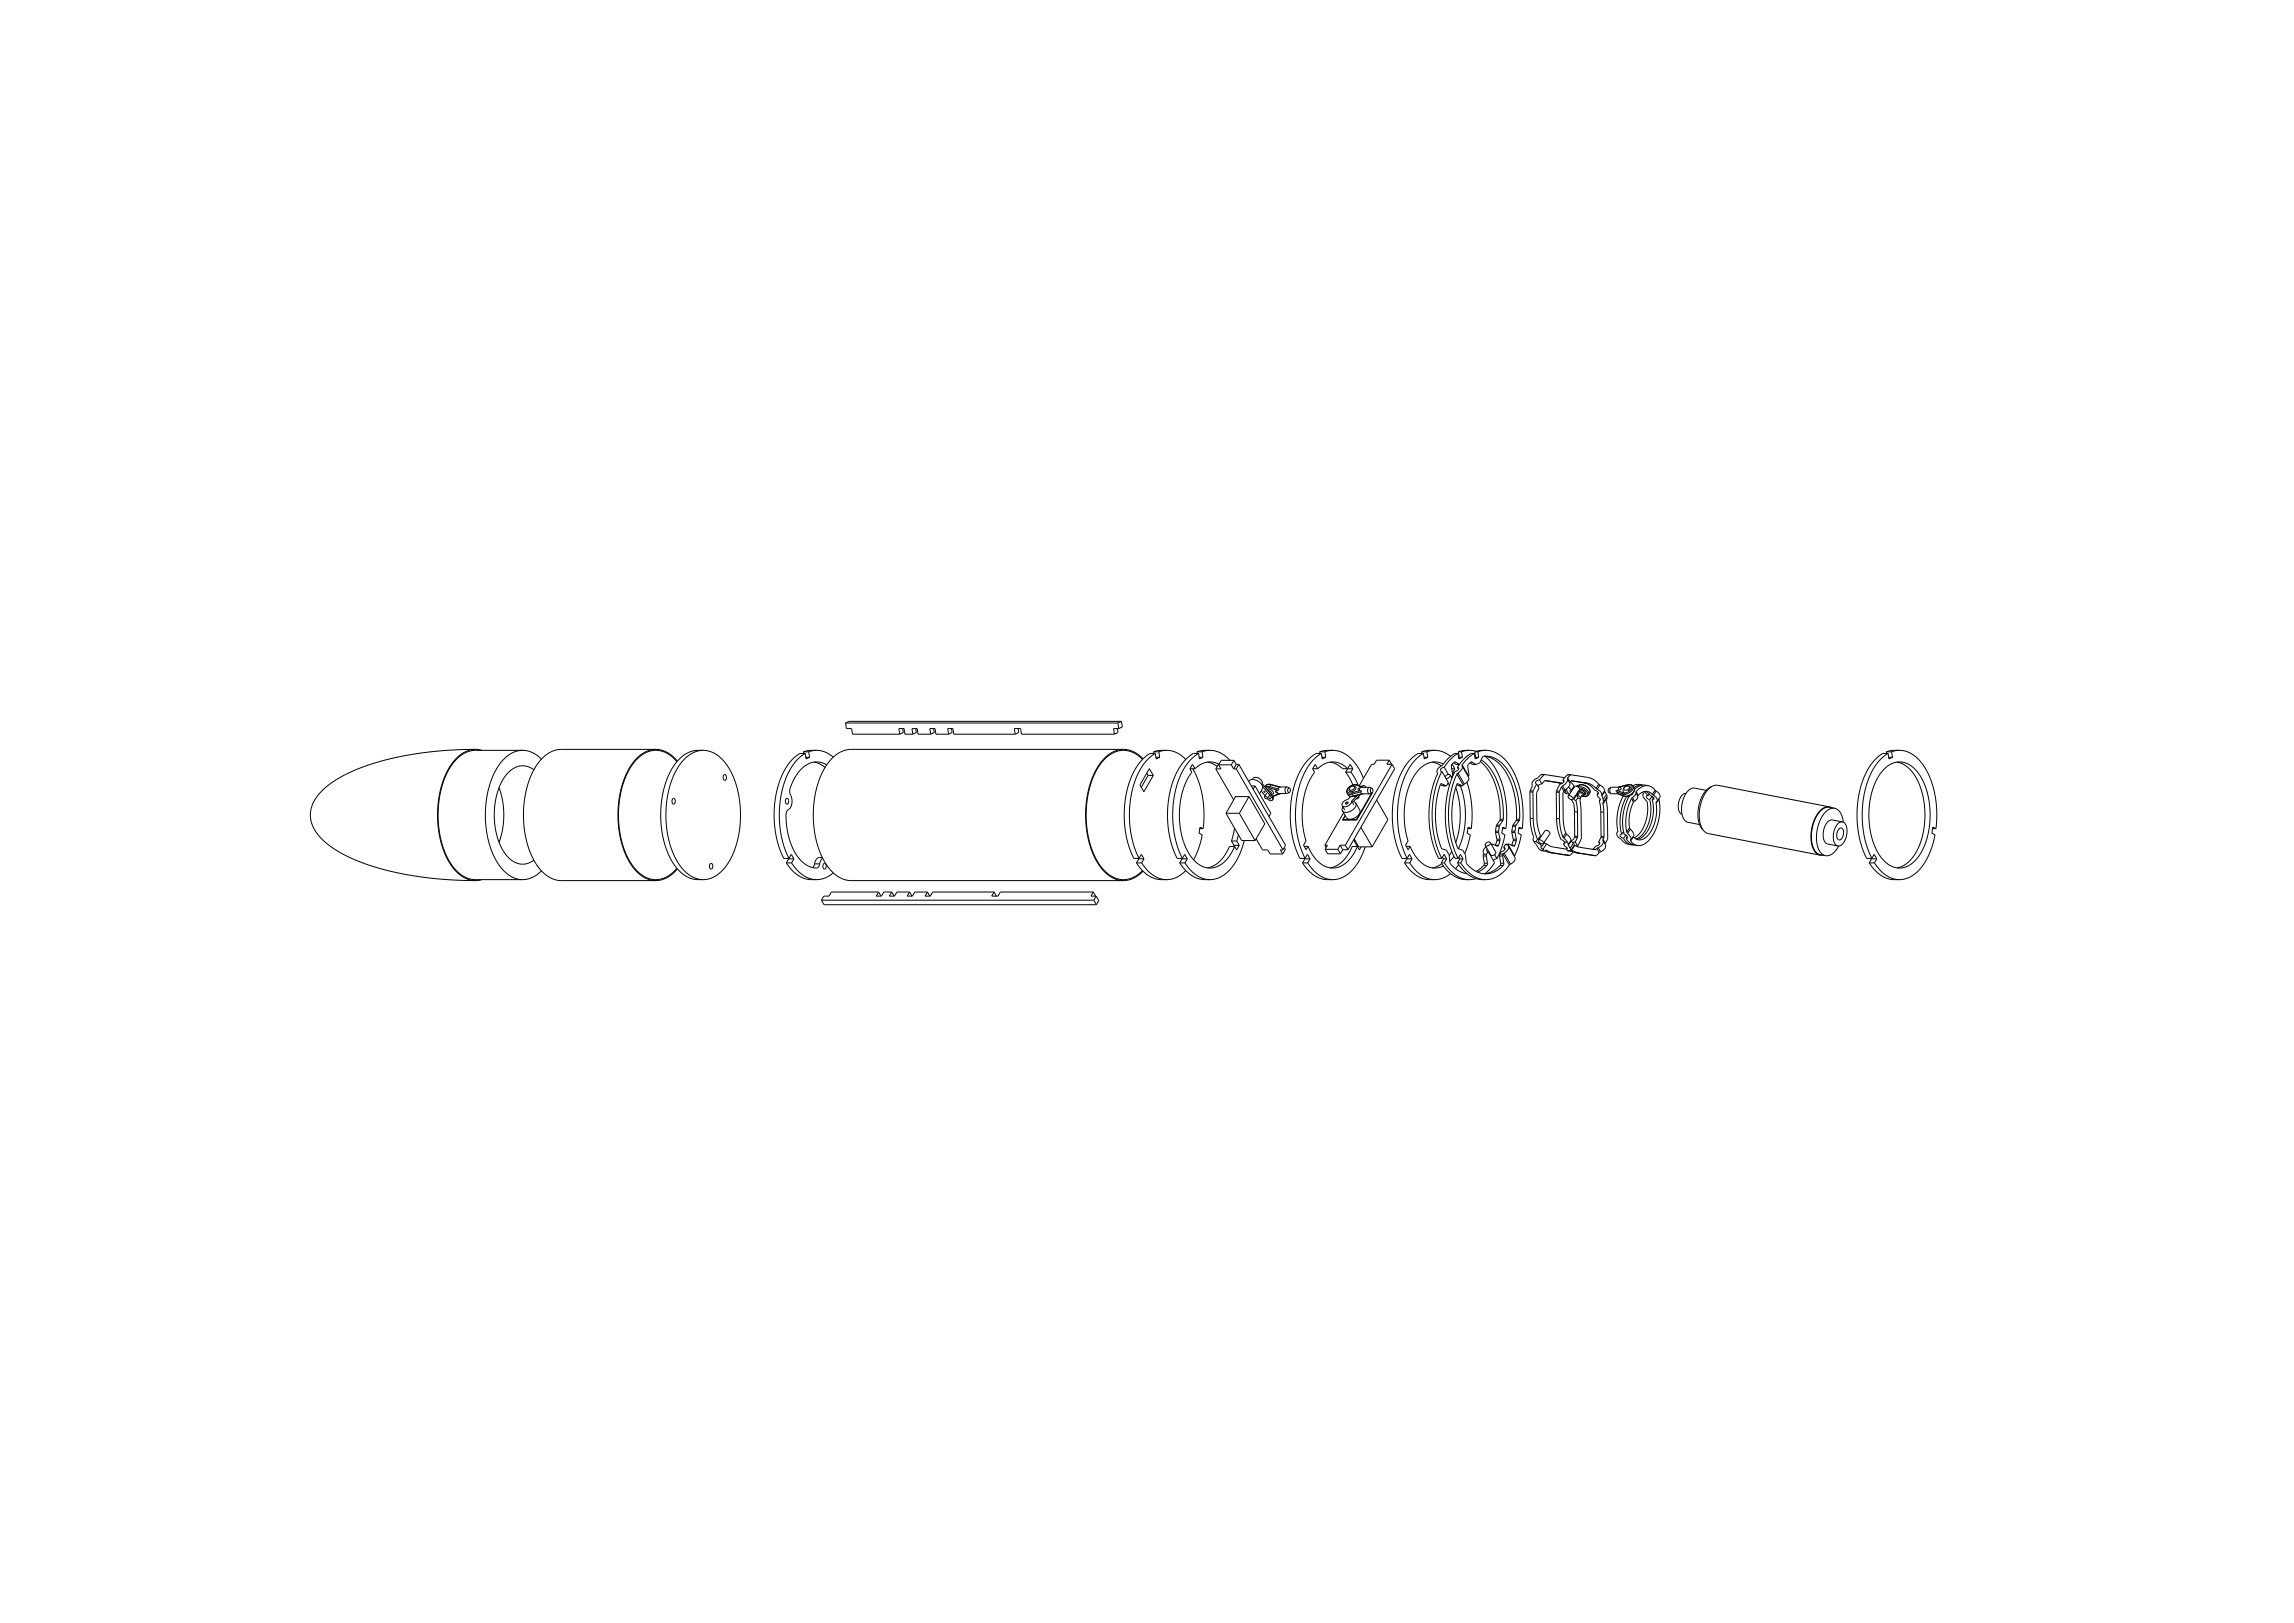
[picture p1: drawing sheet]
<svg xmlns="http://www.w3.org/2000/svg" width="1189mm" height="841mm" viewBox="0 0 1189 841" stroke-linecap="round" stroke-linejoin="round" font-family="sans-serif">
<g fill="none" stroke="#000" stroke-width=".52">
<path d="M438 375h142M438 375l1 3h2l1 2h24M468 378v2h-2M475 378v2h-2M484 378v2h-2M493 378l1 2h-2M528 378v2h-2M579 378l1 2h-2M580 375v3M580 378h-3l1 2M581 374l-1 1M581 374h-141l-2 1"/>
<path d="M581 374l1 3-2 1M246 388l-2 1a19 19 0 0 0-13 13 49 49 0 0 0 6 50l4 3 5 1M246 388l4 1M246 388l-17 1-14 2-15 3-13 4a43 43 0 0 0-25 18 16 16 0 0 0 5 19 84 84 0 0 0 43 18 201 201 0 0 0 36 3M271 389h-27a19 19 0 0 0-13 13 48 48 0 0 0 6 49l4 3 4 2h26M271 389h-3a19 19 0 0 0-12 13 48 48 0 0 0 5 49l5 4 5 1M271 389l5 1 5 3M277 399l-4-2h-4a16 16 0 0 0-11 13 35 35 0 0 0 7 35l2 2 3 1 4-1 3-1M340 388l-52 1a19 19 0 0 0-13 13 49 49 0 0 0 6 50l5 3 4 1h50M340 388l-3 1a19 19 0 0 0-13 13 49 49 0 0 0 6 50l5 3 5 1M340 388l3 1 3 1 5 4M351 395l-3-3-4-2-3-1h-4a19 19 0 0 0-12 13 48 48 0 0 0 5 49l5 4 6 1 5-2 5-4"/>
<path d="M365 389h-3a18 18 0 0 0-16 13 48 48 0 0 0 6 49l6 4 7 1M365 389a18 18 0 0 0-16 13 48 48 0 0 0 6 49l5 4 5 1M365 389h3l3 2 5 5 5 8 2 10a47 47 0 0 1-9 37l-4 4-5 1M417 390h2M417 390h.1M417 390a8 8 0 0 0-6 4 48 48 0 0 0-9 38l2 7 2 6h3M417 390a34 34 0 0 0-13 28v7l1 7 2 7 2 6M417 390l1 3 2-1M418 392h2M419 390l1 2M422 395l3 1 3 2M423 389l-6 1"/>
<path d="M423 389l5 1 4 2M423 389l-4 1M429 396l-4-1h-4l-4 2-3 3-3 4-1 5 1 7-4 6 2 11 3 9 2 3 3 3 3 1 3 1M466 380v-2h3v2h4M473 380v-2h2l1 2h6M482 380v-2h3v2h7M492 380l-1-2h3v2h32M526 380v-2h3l1 2h48M582 388l-143 1a19 19 0 0 0-13 13 49 49 0 0 0 6 50l4 3 5 1h141M582 388l-2 1a19 19 0 0 0-13 13 49 49 0 0 0 6 50l4 3 5 1M582 388l6 1 5 4M592 393l-3-2-3-2h-3h-3a19 19 0 0 0-13 13 48 48 0 0 0 6 49l4 4 6 1 5-1 4-4"/>
<path d="M596 398l2 4-5 8-2-3zM598 390h3M598 390h.1M599 390a34 34 0 0 0-13 28v7v7l2 7 2 6M599 390a8 8 0 0 0-7 4 48 48 0 0 0-8 38l1 7 3 6h2M599 390v3l2-1M599 392h2M601 390v2M605 389l-4 1M605 389l5 1 5 4M605 389l-7 1M617 398l1 2a38 38 0 0 0 2 47l5 3h3l3-1 5-4 4-6"/>
<path d="M617 398h2M618 398l3 7 2 8 1 8v8M619 398l-1-2-1 2M620 390h3M620 390h1M621 390a8 8 0 0 0-6 4 48 48 0 0 0-9 38l2 7 2 6h3M621 390a34 34 0 0 0-13 28v7l1 7 1 7 3 6M621 390l1 3 2-1M622 392h2M623 390l1 2M626 395l5 2M627 389l-7 1"/>
<path d="M627 389l6 1 5 4M627 389l-4 1M630 398l10 17M632 396l1 2h-3M632 396h6M632 396l-2 2M632 396l-3-1h-3l-4 1-3 2M638 396l2 2M640 398h1M640 394h-7l-1 2M640 394l-2 2M640 394l1 2"/>
<path d="M641 396h1M641 396l-1 2M641 398l24 42M642 396l-1 2M642 396l24 42-1 2M681 398h2M683 398l-1-2-2 2 1 2a43 43 0 0 0-4 36l-1 2 1 2 1-1M684 390h3M684 390h.1M685 390a8 8 0 0 0-7 4 48 48 0 0 0-8 38l1 7 3 6h3M685 390a34 34 0 0 0-13 28v7v7l2 7 3 6M685 390v3l2-1"/>
<path d="M685 392h2M687 390v2M690 395l3 1 3 2h5M691 389l-7 1M691 389l4 1 5 3 4 4 3 6M691 389l-4 1M699 398h.1M699 398l-1 2M699 398l-4-2-4-1-4 1-4 2M699 398l1-2 1 2M701 398l-1 2M720 394l1 2"/>
<path d="M720 394l-1 2h3M720 394h-6l-2 2h-1l-6 11M722 396l1 2-24 42M722 396l-25 42M737 390h3M737 390h.1M738 390a8 8 0 0 0-7 4 48 48 0 0 0-8 38l1 7 3 6h2M738 390a34 34 0 0 0-13 28v7v7l2 7 2 6M738 390v3l2-1M738 392h2M740 390v2M742 395l5 2"/>
<path d="M744 389l-7 1M744 389l4 1 4 2M744 389l-4 1M747 400a53 53 0 0 0 0 45M747 400l4 6-1 1M748 396l-3-1h-4l-4 2-3 3a43 43 0 0 0-4 36l-1 2 1 2 1-1M749 398l-2 1v1M749 398l2 3M752 397l1-1 1 2M753 398h1M754 395l1 1M754 395h1"/>
<path d="M754 398l-1 2M755 395l-3 2 1 4-1 2M755 395l2 1h-2M755 396h.1M756 398v1M756 390h-2l-3 3-6 5v3M756 390l-4 3-3 5M756 390v3l2-1M756 396v1M756 390h2M756 390v2M756 399l-1 1a51 51 0 0 0-4 37l3 8h2"/>
<path d="M756 392h2M756 392v1M758 390v2M758 397h.1M758 397v2l-2 2M758 397l3 6v2l-2 1M758 396v1M758 396l3 6M760 392h.1M762 389l-4 1M762 389h3M762 389l-6 1"/>
<path d="M762 395l1 1M763 395l-2 2v5M763 395h.1M763 395l2 1M763 396h1M763 396h2M764 390l-3 3-3 3M764 390h-1l-3 2-4 6M764 390l1 3 2-1M765 390h1M765 390v2M765 392h.1"/>
<path d="M765 392h2M765 392v1M765 396l2-1 2-3h2l5 2 5 4 3 5 2 6 2 8v8M766 390l1 2M767 395l5 5 3 6 2 9 1 10M768 394l5 5 4 7 2 9v10M769 392l4 1 3 2 3 3 3 4 2 5 1 5 1 13M770 392l5 6 4 9 2 11v11M770 389l-5 1M770 389l-4 1M770 389l4 1 4 2 4 4 3 5 3 7 1 6 1 8-1 7M977 398l3-2 3-1h4l3 2 3 2 3 4 2 5 2 5a40 40 0 0 1-7 33 11 11 0 0 1-19-4l-3-6-2-7a37 37 0 0 1 8-31z"/>
<path d="M978 390h3M978 390h.1M979 390a8 8 0 0 0-7 4 48 48 0 0 0-8 38l1 7 3 6h2M979 390a34 34 0 0 0-13 28l-1 7 1 7 2 7 2 6M979 390v3l2-1M979 392h2M981 390v2M983 395l5 2 4 4 3 5 2 7a40 40 0 0 1-7 33l-3 3-4 1M985 389l-7 1M985 389l4 1 4 2 4 4 3 5 2 7 2 6v8v7M985 389l-4 1M259 408l1 6 1 7a41 41 0 0 1-2 15"/>
<path d="M349 414h1v1l-1 2-1-1zM375 402l1-1 1 1-1 2-1-1zM408 414l1 1-1 2-1-1zM594 401l1 1M595 402h3M595 402l-3 6M640 413h8l8 14M641 413l-5 8M647 405l1-1h2l4 2 1 2-2 3M647 413l-5 8M649 407h2M649 404l1-1h2l2 1v2"/>
<path d="M651 407l8 14-1 2M651 407l-1 2M654 410l2 2M654 406v1M654 406l6 7M655 408l4 6M655 410l1 1zM656 413l1 1M656 413v1h1M656 411h.1M656 407v1h2M657 411l-1 2"/>
<path d="M657 409h1l2 1v1v1M657 414l1 1h2M657 410l2 1v1M658 414h1zM658 408h-2M658 408l4 1M658 408h.1M658 412l-1 2M658 408l5 1M658 411l1 1M659 414h.1M659 407h-2h-1"/>
<path d="M659 407l4 1M659 407l-1 1M659 407h.1M659 407l-2-1-1 1M659 407l5 1M659 414l1 1M660 413v2M660 413l-1 1M660 412h.1M660 412h1M661 412l-1 1M662 409l1 2"/>
<path d="M662 409l-1 1 2 1M662 409h.1M663 411h4M663 409h-1M663 411l-3 1M663 408v1M664 408h3M664 408h-1M664 411l-3 1M667 408l-1 2 1 1M667 408h1M668 411h-1"/>
<path d="M668 408v2v1M668 408h.1M668 408l1 1-1 2M696 418l1 2M696 418v2M698 400l3 7M698 400h2M698 411l1 1h2M698 411l1 1M699 416h-1v1M699 416h.1M699 416l-1 1"/>
<path d="M699 412l1 1 2-1M700 408h.1M700 413l-4 3v2M700 400l4 7M701 415l-1 1-1 2h-2h-1M701 411v1M701 412h1M701 416l1 1M701 407l1 1-1 1h-1v-1M701 407l-1 1M701 407l2 1-1 1-2 1-1-1M702 415l1 1"/>
<path d="M703 416v2l-2 2-3 1-2-1M703 416l2 5-1 1-1 2h-3h-1l-3-4M703 407h-2l-2 2v2h2M703 407l3 1M703 412l-1 1M704 407h-1M704 407h-3l-2 1-1 1v2M704 407l3 1M704 412l-3 3M704 413v1h-1M705 410h1M705 410h.1"/>
<path d="M705 410l-4 1M705 412l-4 4v-1M705 408l-1 1 1 1M705 408v2M706 410v1h1M706 410l-5 2M707 411l-5 1M708 407l-2 1M708 407v1M710 408l-1 2 1 1M710 408h1M710 408h-5"/>
<path d="M710 411h-3M711 411l-8 14h-7M711 408l-1 2 1 1M711 408l1 2-1 1M711 411h-1M711 411l-8 14h-7l1-2-1 2M714 415l5 10-8 14M745 401h.1M745 401a53 53 0 0 0 1 44h1M747 407h1M747 407a46 46 0 0 0 1 33l2 1 1 2 1 4 1 2 4 3 3 1M747 406h.1"/>
<path d="M747 406l3 1M747 406v1M748 407h.1M748 407h2M751 406v1M752 402l-1 1h-1M752 402l-2-1-1 2M752 402l1 1M753 400h.1M753 400l1 1M755 408l1 6 1 6a45 45 0 0 1-2 17M755 407h1"/>
<path d="M755 407a46 46 0 0 0 1 33M755 401a53 53 0 0 0 1 44M755 401l4 6M755 406h1M756 406l2 1M756 406l-1 1M756 401h-1M756 401l3 5M756 407h.1M756 407h2M757 407l2 6 1 5a43 43 0 0 1-4 22M759 407h-1"/>
<path d="M759 407h.1M759 406v1M760 405l3 12v12M761 402v1M793 410h2M793 410v14M793 410h.1M795 410v14M795 410h.1M797 406l1 2-1 3v15l2 7-2 2M797 406l-2 4M798 404l-2 1v1h1"/>
<path d="M798 404l1 2M799 401l-4 4-1 2-1 3M799 401l1 1M799 406l-2 1M800 402l-2 2M801 405l-2 1M801 401l-1 1M801 401h.1M801 401h-2M801 401l10 2M801 405l6 1M801 404h.1"/>
<path d="M801 404v1M801 404l8 2M807 410v14M807 410l1 1M807 410h.1M807 410h1M807 406h2M808 411v13M808 410v1M809 406h1M809 406l-2 4M809 408l-1 2"/>
<path d="M809 408l2 2M810 407l-1 1M810 407l1 2M810 404l1 1-2 1M810 404l1 1M811 410l-1 1v14l2 7M811 410l1 1M811 409v1M812 409v2M812 409l2 3M812 411h1M813 404l-1 1-2 2"/>
<path d="M813 404l1 2M813 402l-3 2M813 403v1M813 403l1 2M813 401v1M813 412l2 1v1M813 412l1 2h1M813 408l2 2M814 412h.1M814 406l-1 2-2 1M814 405v1M814 405l2 2-1 3"/>
<path d="M814 401l10 2 5 3M814 401l-1 2M814 401l-1 1M815 405l6 1M815 410h-1v1M815 414l1 2v5M815 405h.1M815 405h-1M815 405l8 1M815 408l1 1M816 408h.1M816 413h.1"/>
<path d="M816 413v1l1 1M817 415l1 6M818 413h1v1M818 413v1h1M818 413l1-2h1v1l-1 2M818 411v1M818 413l-1 2M818 410h2l1 2M818 410l-2 3M818 408h2l2 1 2 1v2M818 408h.1M818 410h.1"/>
<path d="M819 410l1-1 1 1v1v1M819 408l2 1 2 2v1l-2 1M819 407h2l2 1 1 1v2M819 407l-1 1M819 409h1l2 1v1l-1 1M819 409l-1-1-2-1-3 5M819 409l-4 5M819 407h.1M819 407h-2M819 413l1 21-2 4M820 413h1M821 412v1"/>
<path d="M821 413h.1M821 412h-1M821 406l3 1 4 3 1 1-1 1M821 406h2M822 411l-1 1M823 406l2 1 2 2M824 412l-2 1h-1M824 411v1M827 409h1M828 412l2 2-1 1M828 409l2 1v2M829 411l-1 1"/>
<path d="M829 406v1M829 406l-2 3M829 415l1 6M829 407l2 1 1 2M829 407l-1 2M830 414l-1 1M830 412h.1M830 412l1 2M831 417v4M831 416v1M831 414v2M832 410h.1"/>
<path d="M832 410l-2 2M832 410l1 2M833 412v1M833 412l-2 2M833 413v1M833 414v20l-1 3M833 414l-2 3M833 413h.1M833 413l-2 3M835 408v2v1M835 408l-1 1v1v1h1M835 411h4"/>
<path d="M838 410l1 1M838 410l3 1M838 410h.1M839 411h.1M839 411l3 2M839 410h-1M840 408h-5M840 408v1l-1 1M840 408l-1 2M841 411l1 1M841 412l-3 10 1 9M841 411h.1"/>
<path d="M842 412v1M842 408l2-1 1 1-1 1h-1h-1zM843 407a2.3 2.3 0 0 0-2 3 2.3 2.3 0 0 0 2 2M843 407l2 1-1 2M843 413l-2 4-1 6v5l1 4M844 407h2v2l-2 1-3 1M844 407l-5 1M844 407h.1M844 407h1h2M844 413h.1M845 413h-1M845 412l-3 9-1 5 1 4a2.6 2.6 0 0 0 1 3l1 1h-1"/>
<path d="M846 414l-3 8v5v4M846 414l1 2M846 412v-1l-1 1M846 412h.1M846 413v1M846 413l1 2M846 407l3-1 2 1h-2l-2 1M847 407v2l-2 1-2 1h-2M847 407v1M847 416l-2 6v7M847 408v2l-1 1-2 1h-2M847 408v2l-1 1-2 2h-2"/>
<path d="M847 415v1M848 411v1l-2 1M848 411l1 2M848 410v1M848 410l1 2M849 413v1l-2 1M849 412v1M851 411h1M852 412v1l2 3v7l-3 7-4 4M852 411v1M852 411h.1M852 410l2 2"/>
<path d="M853 410l4 3v1h-1M854 412v1l1 1M855 407l-4 1-3 2M855 407l3 2M855 407h-4l-4 2M855 411l-1 1M855 414l1 6-1 7-3 5-4 3M856 413l-1 1M856 414l1 7-1 6-4 6-2 1-2 1M857 412l-2-2h-2l-2 1-2 1M857 412h.1M857 413v1"/>
<path d="M857 412l2 2v1M857 413l-1 1M858 409l1 1M858 409l-1 3M859 416l-1 8-1 4-2 4-2 2-2 1h-2l-2-1M859 410l1 1 1 2-2 2M859 410l-2 2M859 416h.1M859 415v1M860 414h.1M860 414v4v5a17 17 0 0 1-10 15h-1M860 414l-1 2"/>
<path d="M874 411l-2 1-2 4v4l2 2M884 410l-6-2-2 1-2 3-2 4v5l1 4 2 1 6 1M887 408l-2 1-2 2-2 7-1 7 1 3 2 2M948 418a9 9 0 0 0-8 8l-1 6v5l2 4 3 2M948 418l-58-11a9 9 0 0 0-8 8l-1 6v5l1 3 3 3 59 11M948 418l2 1M951 419a9 9 0 0 0-8 8l-1 5v6l2 4 2 1M951 419l-3-1a9 9 0 0 0-8 8l-1 7 1 6 2 3 4 1M951 419l3 2 2 5M622 429h2M624 429h-2v3l1 1-2 7-2 6M636 421l8 15h7"/>
<path d="M636 421h6M638 436h3M638 436l2 2M640 438h2M640 438l-1 1M640 429l-2 7M640 439h-3l-2 4-3 3-3 3-3 1M641 436l1 2M642 433l-1 3M642 438l-1 2-1-1M642 421l9 15M645 436a25 25 0 0 1-15 20h-3"/>
<path d="M651 435l3 5h3l1 3h7M656 427l-5 9M666 439v1l-1 3M676 439h2M678 439l3 4 3 4 3 2 4 1 3-1 4-2 3-4 3-4M687 438h1l-1 2M687 438v1M695 438h2M695 438l-1 2M695 438l1 2M696 425h.1M697 421l-10 17"/>
<path d="M697 438l2 2M702 435l2 4h7M702 436l1 2M702 436h1M702 435v1M703 438h1M703 438v1M704 439h-3l-2 4-3 3-3 3-3 1M704 439l1 1 1-1M705 429l6 10M708 439a22 22 0 0 1-16 17h-1M729 439h2"/>
<path d="M731 439l3 5 5 4 4 2 5-1M756 440l2 1 2 2v5l3 2 4 2 3 1 3-1 4-1 2-3M761 429h2M763 429h-2v3l1 1-3 9M770 439l-1 1v2M771 440v1M773 437l2 5v1h-2l-3-5M773 437l-1 1h-2M773 437h-2l-1 1M773 437h1M773 438h.1M774 437l-1 1"/>
<path d="M774 437l2 2 1-1M775 431h.1M775 431h2M775 431l1 4M776 428l-1 3M776 428h1M776 428h.1M776 436l-1 2h2M776 436h2M776 435v1M776 435h2M777 431h.1"/>
<path d="M777 431l1 4M777 428v3M777 428h.1M777 425h2M777 425l-1 3M778 436l-1 2M778 435v1M778 425h-1M778 425h1M779 429h2M779 425l-2 3M779 425h.1"/>
<path d="M780 439v1l-2 1v2M780 439v1M780 438h2M780 438v1M781 429h-2v3l1 1-2 6-2 6M782 438h.1M782 438l3 6M782 438l3 7v1l-2 2M782 438v2l-2 2M782 437v1M782 437l-2 1M782 437h.1"/>
<path d="M782 437l3 2v-1M784 431h.1M784 431h1M784 431v4M784 428v3M784 428h2M784 428h.1M784 436v2h1M784 436h2M784 435v1M784 435h2M785 431h.1"/>
<path d="M785 431l1 4M786 428l-1 3M786 428h.1M786 425h2M786 425l-2 3M786 436l-1 2M786 435v1M786 425h.1M787 429h.1M787 429h2M788 425l-2 3M788 425h.1"/>
<path d="M789 429h-2v3l2 1-4 11M793 424l2 10M793 424h2M795 424v6l2 5M795 434v2M795 434h.1M795 436l4 5M795 436h2M797 436l1 1M797 435v1M798 435l1 2h1M798 435l3-5 2 1v1l-3 5"/>
<path d="M798 435l1 1 1 1M798 435h.1M798 434h.1M798 437l1 2M799 437h-1M799 439l1 1M800 440v1M801 437h1M801 436l-2 3M802 437l3 2 7 1M802 437l-2 3M807 424l1 8 1 3 2 1"/>
<path d="M807 424h1M808 424l1 5 1 5M810 434h1M810 437l2 2v1M811 434l2 2M811 436v1h-1M811 436h2M811 436l-1 1M812 432h.1M812 432l-2 2M812 440v1M812 440h.1"/>
<path d="M812 432l2 3M812 432l-1 2M812 439v1M813 436v2M813 438h.1M813 438l1 2M814 440v1M814 435l1 1M814 435l-1 3M815 436l1 1M815 436l-2 2M816 437v1"/>
<path d="M816 437l-2 3M816 438h.1M816 438l-2 3M816 421h2M816 421v12M816 434l-1 2M816 434h2M816 433v1M816 433h2M816 438l3 1 8 1M817 436l-2 1M817 436l1 2"/>
<path d="M817 438h.1M818 421v12M818 434l-1 2M818 438h-1M818 433v1M828 440h-1M828 440l1 2M829 439l-1 1M829 439l1 2M829 436v1v1h-2l-1 2M829 436v1M830 421h1"/>
<path d="M830 421v12M830 434l-1 2M830 434h1M830 433v1M830 433l2 1M831 436v2l-2 1M831 436l1 2M831 435v1M831 435l1 2M831 421l1 13M831 434v1M832 434h-1"/>
<path d="M832 438v2l-2 1M832 437v1M838 431l1 2 3 3 4 2M839 431h-1M839 431h.1M841 432l-1 1 2 1M841 431l1 1M842 434l2 3 2 1M842 431l-1 1M843 433l-1 1M843 434l2 3 4 1M843 431l1 1"/>
<path d="M844 433l-1 1M844 432l1 2v1M845 429v1M845 429l-2 2M845 430l2 3-2 2M845 430l-1 2M845 435v1M845 435h.1M845 436l4 2M846 438h1M847 433v1M847 434l-2 2"/>
<path d="M953 438l-3 4-2 1h-2M953 429h2l1 2-1 3-1 1h-1l-1-2zM955 426h-1l-2 1-1 4v5l1 2h1M955 426l1 1 1 1v5l-2 4-2 1M955 426l-6-1-2 2-2 3v4l1 3 7 1M1002 429h2M1004 429h-2l-1 3 2 1a28 28 0 0 1-14 22l-4 1M250 456h-4M281 451l-5 4-5 1M351 450l-5 5-6 1M368 448l1-1v1v2l-1-1zM408 447l3 4 4 3 4 2h4"/>
<path d="M408 447h2M409 445h.1M409 445h3M409 445l-1 2M409 445l1-2 2 2M410 447l3 4 4 3 3 1 3 1M412 445l-2 2M422 448l-1 2M422 448h3M423 450h.1M425 448l-1 1-1 1M426 444l-2 1-2 3"/>
<path d="M426 445l-1 3M427 448l1-1v1v2l-1-1zM432 452l-4 3-5 1M589 447l4 4 3 3 4 2h5M589 447h3M590 445h.1M590 445h3M590 445l-1 2M590 445l2-2 1 2M592 447l3 4 3 3 3 1 4 1M593 451l-5 4-6 1M593 445l-1 2"/>
<path d="M612 447l3 4 4 3 4 2h4M612 447h2M613 445h.1M613 445h2M613 445l-1 2M613 445l1-2 1 2M614 447l3 4 3 3 4 1 3 1M615 451l-5 4-5 1M615 445l-1 2M665 440h-1l1 3M675 447l4 4 3 3 4 2h5M675 447h3"/>
<path d="M676 445h.1M676 445h3M676 445l-1 2M677 445l1-2 1 2M678 447l3 4 3 3 3 1 4 1M679 445l-1 2M687 440h7M687 440l1 2h7M694 440l1 2M696 440l-1 2M696 440h3M728 447l4 4 3 3 4 2h5"/>
<path d="M728 447h3M729 445h.1M729 445h3M729 445l-1 2M729 445l2-2 1 2M731 447l3 4 3 3 3 1 4 1M732 445l-1 2M747 447l3 4 4 3 3 1 5 1M747 447h2M747 448l-5 2M747 445l2-2 1 2M748 444v1"/>
<path d="M748 445h2M748 445l-1 2M749 447l3 4 3 3 3 1 4 1M750 445l-1 2M752 453l-4 2-4 1M753 441l-2 2M754 444l-2 2M756 447l3 4 3 3 4 1 4 1M756 447h1M756 445l1-2 1 2M756 448l-1 2M756 444l1 1"/>
<path d="M757 445h1M757 445l-1 2M757 447l3 4 3 3 4 1 3 1M758 445l-1 2M765 455l-3 1M769 444h2M769 444v3M769 442h.1M769 443v1M769 443h2M769 443h.1M769 442v1"/>
<path d="M769 448l-4 4M769 448h2M769 447v1M769 447h2M771 444v3M771 443v1M771 448l-5 4M771 447v1M771 441l4 6-5 6M771 441v2M775 443l1 2M776 445l-2 1"/>
<path d="M777 444h2M777 444l1 3M778 443l-1 1M778 443h1M778 448l-4 4-5 1M778 448h1M778 447v1M778 447h2M779 444l1 3M779 443v1M779 443l3 5M779 443h.1"/>
<path d="M780 447l-1 1M780 442l-1 1M780 442l3 6M782 448l-2 3-3 3-4 1-3 1M783 448h-1M785 444h.1M799 441h.1M799 441h1M799 441h2M800 441h1M801 441l3 1M801 441h1"/>
<path d="M802 441h-1M802 441l3 1M804 442h1M804 442l8 1M805 442l9 1M812 443h.1M812 443h2M812 441h2M814 443h.1M814 441h.1M815 441l2 1M815 441h.1"/>
<path d="M815 441h-1M815 441l4 1M816 442l-2 1M817 442h2M817 442l9 1M819 442l8 1M826 443h.1M826 443h1M826 440h.1M826 440h1M827 440h.1M827 443h.1"/>
<path d="M829 442l-2 1M830 441l-1 1M944 443h1M969 447l3 4 4 3 4 2h5M969 447h3M970 445h.1M970 445h3M970 445l-1 2M970 445l2-2 1 2M972 447l3 4 3 3 3 1 4 1M973 445l-1 2M426 466h141"/>
<path d="M426 466l1 3h141M455 462h-24l-1 2h-3l-1 2M455 462l-1 2h3l1-2h4M455 462l2 2M462 462l-1 2h3l1-2h7M462 462l1 2M472 462l-2 2h3l1-2h7M472 462l1 2M481 462l-1 2h2l1-2h32M481 462l1 2M515 462l-1 2h3l2-2h48M515 462l2 2"/>
<path d="M567 462l-1 2h2M567 462l1 2M567 466l1 3M568 464l2 3-2 2M568 464l-1 2"/>
</g>
</svg>
